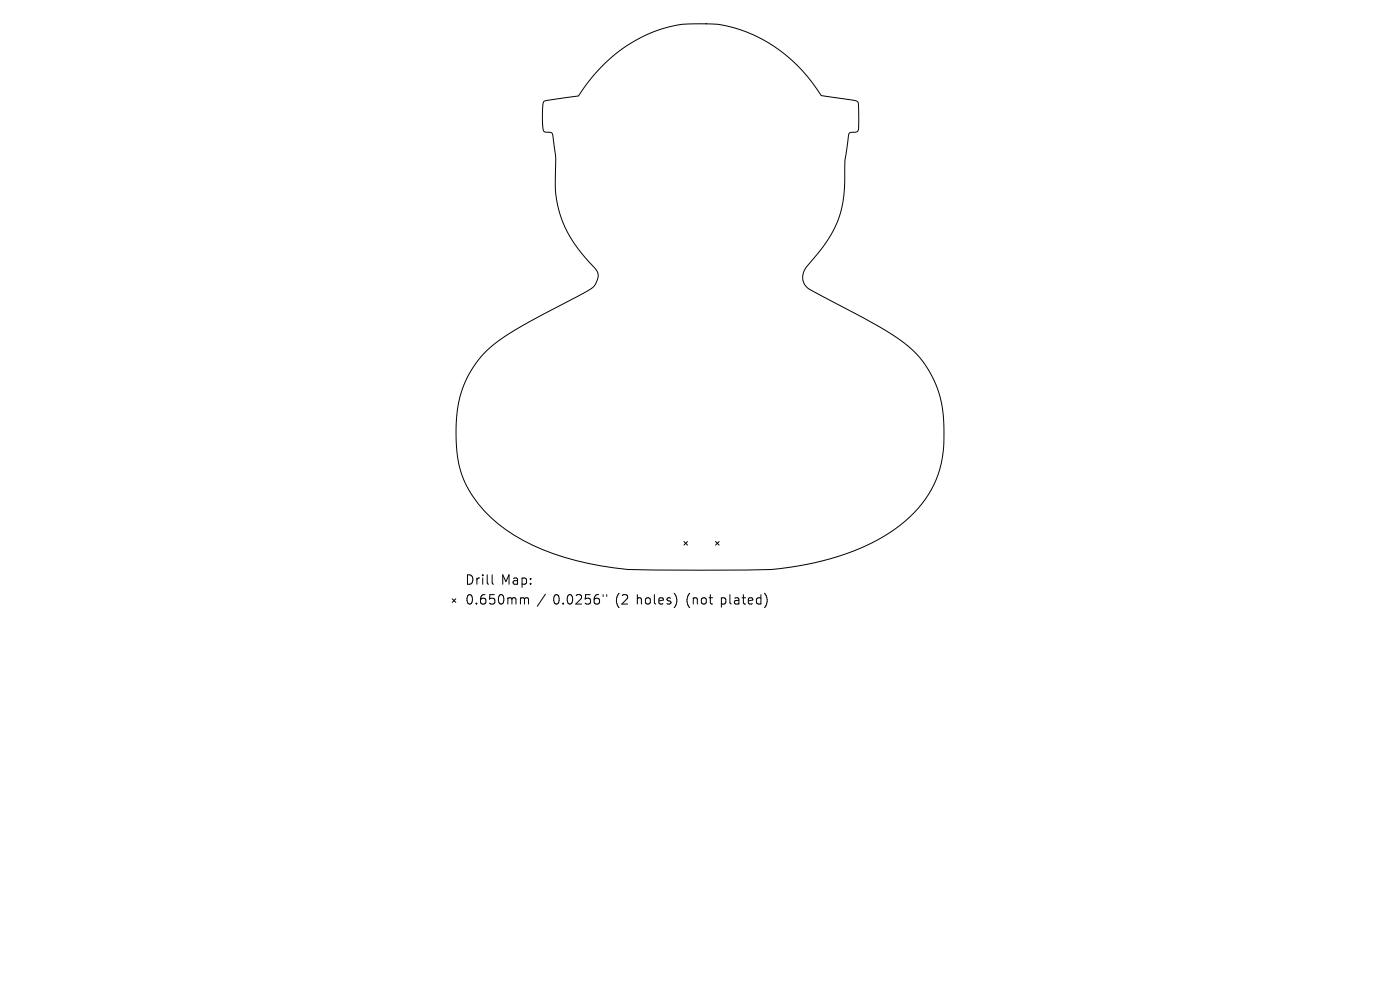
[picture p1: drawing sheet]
<svg xmlns="http://www.w3.org/2000/svg" width="297mm" height="210mm" viewBox="0 0 297 210" stroke-linecap="round" stroke-linejoin="round" font-family="sans-serif">
<defs><g id="words">
<g font-size="2.8">
<text x="98.7" y="124.5">Drill</text>
<text x="106.3" y="124.5">Map:</text>
<text x="98.7" y="128.7">0.650mm</text>
<text x="117.3" y="128.7">0.0256&quot;</text>
<text x="130.6" y="128.7">(2</text>
<text x="135.1" y="128.7">holes)</text>
<text x="145.8" y="128.7">(not</text>
<text x="153.2" y="128.7">plated)</text>
</g>
</g></defs>
<g fill="none" stroke="#000" stroke-width=".21">
<path d="M115.4 21.5l1.2-.3 6.1-.8 .8-1.2a31.2 31.2 0 0 1 21.5-14.1h2.2a28.2 28.2 0 0 1 22 8.8 36.4 36.4 0 0 1 5 6.4l7.1 1a.74 .74 0 0 1 .8 .9v5.3l-.3 .5-1.4 .1-.3 .3-.8 5.5-.1 2.4a23.4 23.4 0 0 1-3.4 14.3l-1.7 2.4-3 3.6a3.1 3.1 0 0 0 1 5l6.8 3.6a74.3 74.3 0 0 1 13.8 8.3 22.4 22.4 0 0 1 7.6 18.2 22.7 22.7 0 0 1-10.4 20.5 52.8 52.8 0 0 1-24.3 8.4l-1.9 .2-5.4 .1h-19.8a57.6 57.6 0 0 1-29.4-7.4 24.8 24.8 0 0 1-11.3-13.4 32.4 32.4 0 0 1 .6-18.4 21.9 21.9 0 0 1 9.7-11 279.9 279.9 0 0 1 16.9-9.2 3.1 3.1 0 0 0 1.7-3.9l-.1-.2a31.9 31.9 0 0 1-7.8-12 25.4 25.4 0 0 1-.9-9.8v-2.3l-.6-4.6a.78 .78 0 0 0-1.2-.6 .77 .77 0 0 1-.9-.9 14.4 14.4 0 0 1 .1-5.6zM145.1 114.9l.7 .7M145.8 114.9l-.7 .7M151.8 114.9l.8 .7M152.6 114.9l-.8 .7M95.9 127l.8 .8M96.7 127l-.8 .8M104.4 121.9v1.8l.3 .2M111 126.8l.3 .3M111.3 127.1v1M111.3 127.1l.3-.3 .4 .1 .1 1.2M115.7 126l-1.7 2.6"/>
<path d="M128 126.1v.4M128.7 126.1v.4M143.5 126.7v1.3M162.3 125.9a2.35 2.35 0 0 1 0 2.9"/>
</g>
<use href="#words"/>
</svg>
